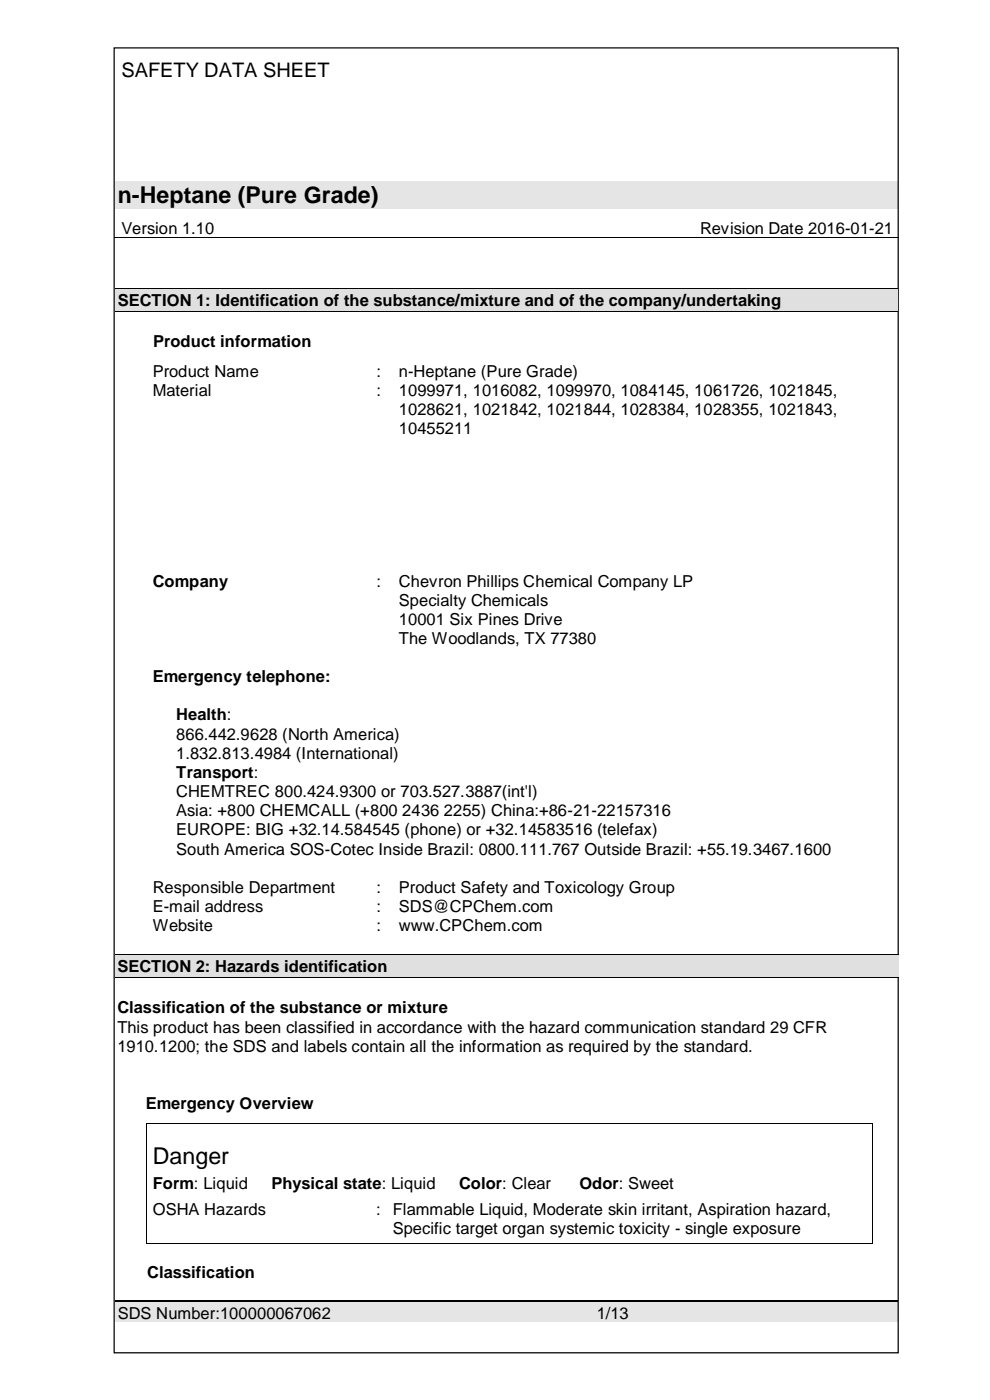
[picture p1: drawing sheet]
<svg xmlns="http://www.w3.org/2000/svg" width="210mm" height="297mm" viewBox="0 0 210 297" stroke-linecap="round" stroke-linejoin="round" font-family="sans-serif">
<defs><g id="words">
<g font-size="4.9">
<text x="25" y="43">n-Heptane (Pure Grade)</text>
<text x="32.4" y="247.1">Danger</text>
</g>
<text font-size="4.2" x="25.7" y="16.4">SAFETY DATA SHEET</text>
<g font-size="3.5">
<text x="25.7" y="49.6">Version 1.10</text>
<text x="148.5" y="49.6">Revision Date 2016-01-21</text>
<text x="25" y="64.9">SECTION 1: Identification of the substance/mixture and of the company/undertaking</text>
<text x="32.5" y="73.7">Product information</text>
<text x="32.4" y="79.9">Product Name</text>
<text x="32.4" y="84">Material</text>
<text x="79.9" y="79.9">:</text>
<text x="79.9" y="84">:</text>
<text x="84.6" y="79.9">n-Heptane (Pure Grade)</text>
<text x="84.6" y="84">1099971, 1016082, 1099970, 1084145, 1061726, 1021845,</text>
<text x="84.6" y="88">1028621, 1021842, 1021844, 1028384, 1028355, 1021843,</text>
<text x="84.6" y="92.1">10455211</text>
<text x="32.4" y="124.5">Company</text>
<text x="79.9" y="124.5">:</text>
<text x="84.6" y="124.5">Chevron Phillips Chemical Company LP</text>
<text x="84.6" y="128.5">Specialty Chemicals</text>
<text x="84.6" y="132.6">10001 Six Pines Drive</text>
<text x="84.6" y="136.7">The Woodlands, TX 77380</text>
<text x="32.4" y="144.7">Emergency telephone:</text>
<text x="37.4" y="152.9">Health:</text>
<text x="37.4" y="156.9">866.442.9628 (North America)</text>
<text x="37.4" y="161">1.832.813.4984 (International)</text>
<text x="37.4" y="165">Transport:</text>
<text x="37.4" y="169.2">CHEMTREC 800.424.9300 or 703.527.3887(int'l)</text>
<text x="37.4" y="173.2">Asia: +800 CHEMCALL (+800 2436 2255) China:+86-21-22157316</text>
<text x="37.4" y="177.3">EUROPE: BIG +32.14.584545 (phone) or +32.14583516 (telefax)</text>
<text x="37.4" y="181.3">South America SOS-Cotec Inside Brazil: 0800.111.767 Outside Brazil: +55.19.3467.1600</text>
<text x="32.4" y="189.4">Responsible Department</text>
<text x="79.9" y="189.4">:</text>
<text x="84.6" y="189.4">Product Safety and Toxicology Group</text>
<text x="32.4" y="193.5">E-mail address</text>
<text x="32.4" y="197.6">Website</text>
<text x="79.9" y="193.5">:</text>
<text x="79.9" y="197.6">:</text>
<text x="84.6" y="193.5">SDS@CPChem.com</text>
<text x="84.6" y="197.6">www.CPChem.com</text>
<text x="24.9" y="206.2">SECTION 2: Hazards identification</text>
<text x="24.9" y="214.9">Classification of the substance or mixture</text>
<text x="24.9" y="219.1">This product has been classified in accordance with the hazard communication standard 29 CFR</text>
<text x="24.9" y="223.2">1910.1200; the SDS and labels contain all the information as required by the standard.</text>
<text x="30.9" y="235.3">Emergency Overview</text>
<text x="32.4" y="252.3">Form: Liquid</text>
<text x="32.4" y="257.9">OSHA Hazards</text>
<text x="57.6" y="252.3">Physical state: Liquid</text>
<text x="79.8" y="257.9">:</text>
<text x="83.3" y="257.9">Flammable Liquid, Moderate skin irritant, Aspiration hazard,</text>
<text x="97.4" y="252.3">Color: Clear</text>
<text x="123" y="252.3">Odor: Sweet</text>
<text x="83.3" y="261.9">Specific target organ systemic toxicity - single exposure</text>
<text x="31.2" y="271.1">Classification</text>
<text x="25" y="279.8">SDS Number:100000067062</text>
<text x="126.6" y="279.8">1/13</text>
</g>
</g></defs>
<path d="M24.5 38.5h166v5.7h-166z" fill-rule="evenodd" fill="#e5e5e5"/>
<path d="M24.2 50.5h166.5" fill="none" stroke="#000" stroke-width=".21"/>
<g fill="#000">
<path d="M88.3 50.4h.2v.2h-.2z" fill-rule="evenodd"/>
<path d="M129.5 50.4h.2v.2h-.2z" fill-rule="evenodd"/>
</g>
<path d="M24.5 276.1h166v4.5h-166z" fill-rule="evenodd" fill="#e5e5e5"/>
<path d="M24.5 276h166" fill="none" stroke="#000" stroke-width=".25"/>
<path d="M24.2 10.2h166.4v276.8h-166.4z" fill="none" stroke="#000" stroke-width=".26"/>
<path d="M24.5 61.3h166v4.8h-166z" fill-rule="evenodd" fill="#e0e0e0"/>
<path d="M24.5 61.2h166M24.5 66.1h166" fill="none" stroke="#000" stroke-width=".21"/>
<path d="M24.4 202.6h166.1v4.7h-166.1z" fill-rule="evenodd" fill="#e0e0e0"/>
<path d="M24.4 202.5h166.1M24.4 207.4h166.1M31.2 238.4v9.8M31.2 238.3h153.8M185 238.4v9.8M31.2 249.2v4M31.2 254.7v8M185 249.2v4M185 254.7v8M31.2 263.8h153.8" fill="none" stroke="#000" stroke-width=".21"/>
<g fill="#000">
<path d="M31.1 238.2h.1v.2h-.1z" fill-rule="evenodd"/>
<path d="M31.1 238.2h.1v.2h-.1z" fill-rule="evenodd"/>
<path d="M185 238.2h.1v.2h-.1z" fill-rule="evenodd"/>
<path d="M185 238.2h.1v.2h-.1z" fill-rule="evenodd"/>
<path d="M31.1 248.2h.1v1h-.1z" fill-rule="evenodd"/>
<path d="M31.1 253.2h.1v1.5h-.1z" fill-rule="evenodd"/>
<path d="M185 248.2h.1v1h-.1z" fill-rule="evenodd"/>
<path d="M185 253.2h.1v1.5h-.1z" fill-rule="evenodd"/>
<path d="M31.1 262.7h.1v1h-.1z" fill-rule="evenodd"/>
<path d="M31.1 263.7h.1v.2h-.1z" fill-rule="evenodd"/>
<path d="M31.1 263.7h.1v.2h-.1z" fill-rule="evenodd"/>
<path d="M185 262.7h.1v1h-.1z" fill-rule="evenodd"/>
<path d="M185 263.7h.1v.2h-.1z" fill-rule="evenodd"/>
<path d="M185 263.7h.1v.2h-.1z" fill-rule="evenodd"/>
</g>
<use href="#words"/>
</svg>
